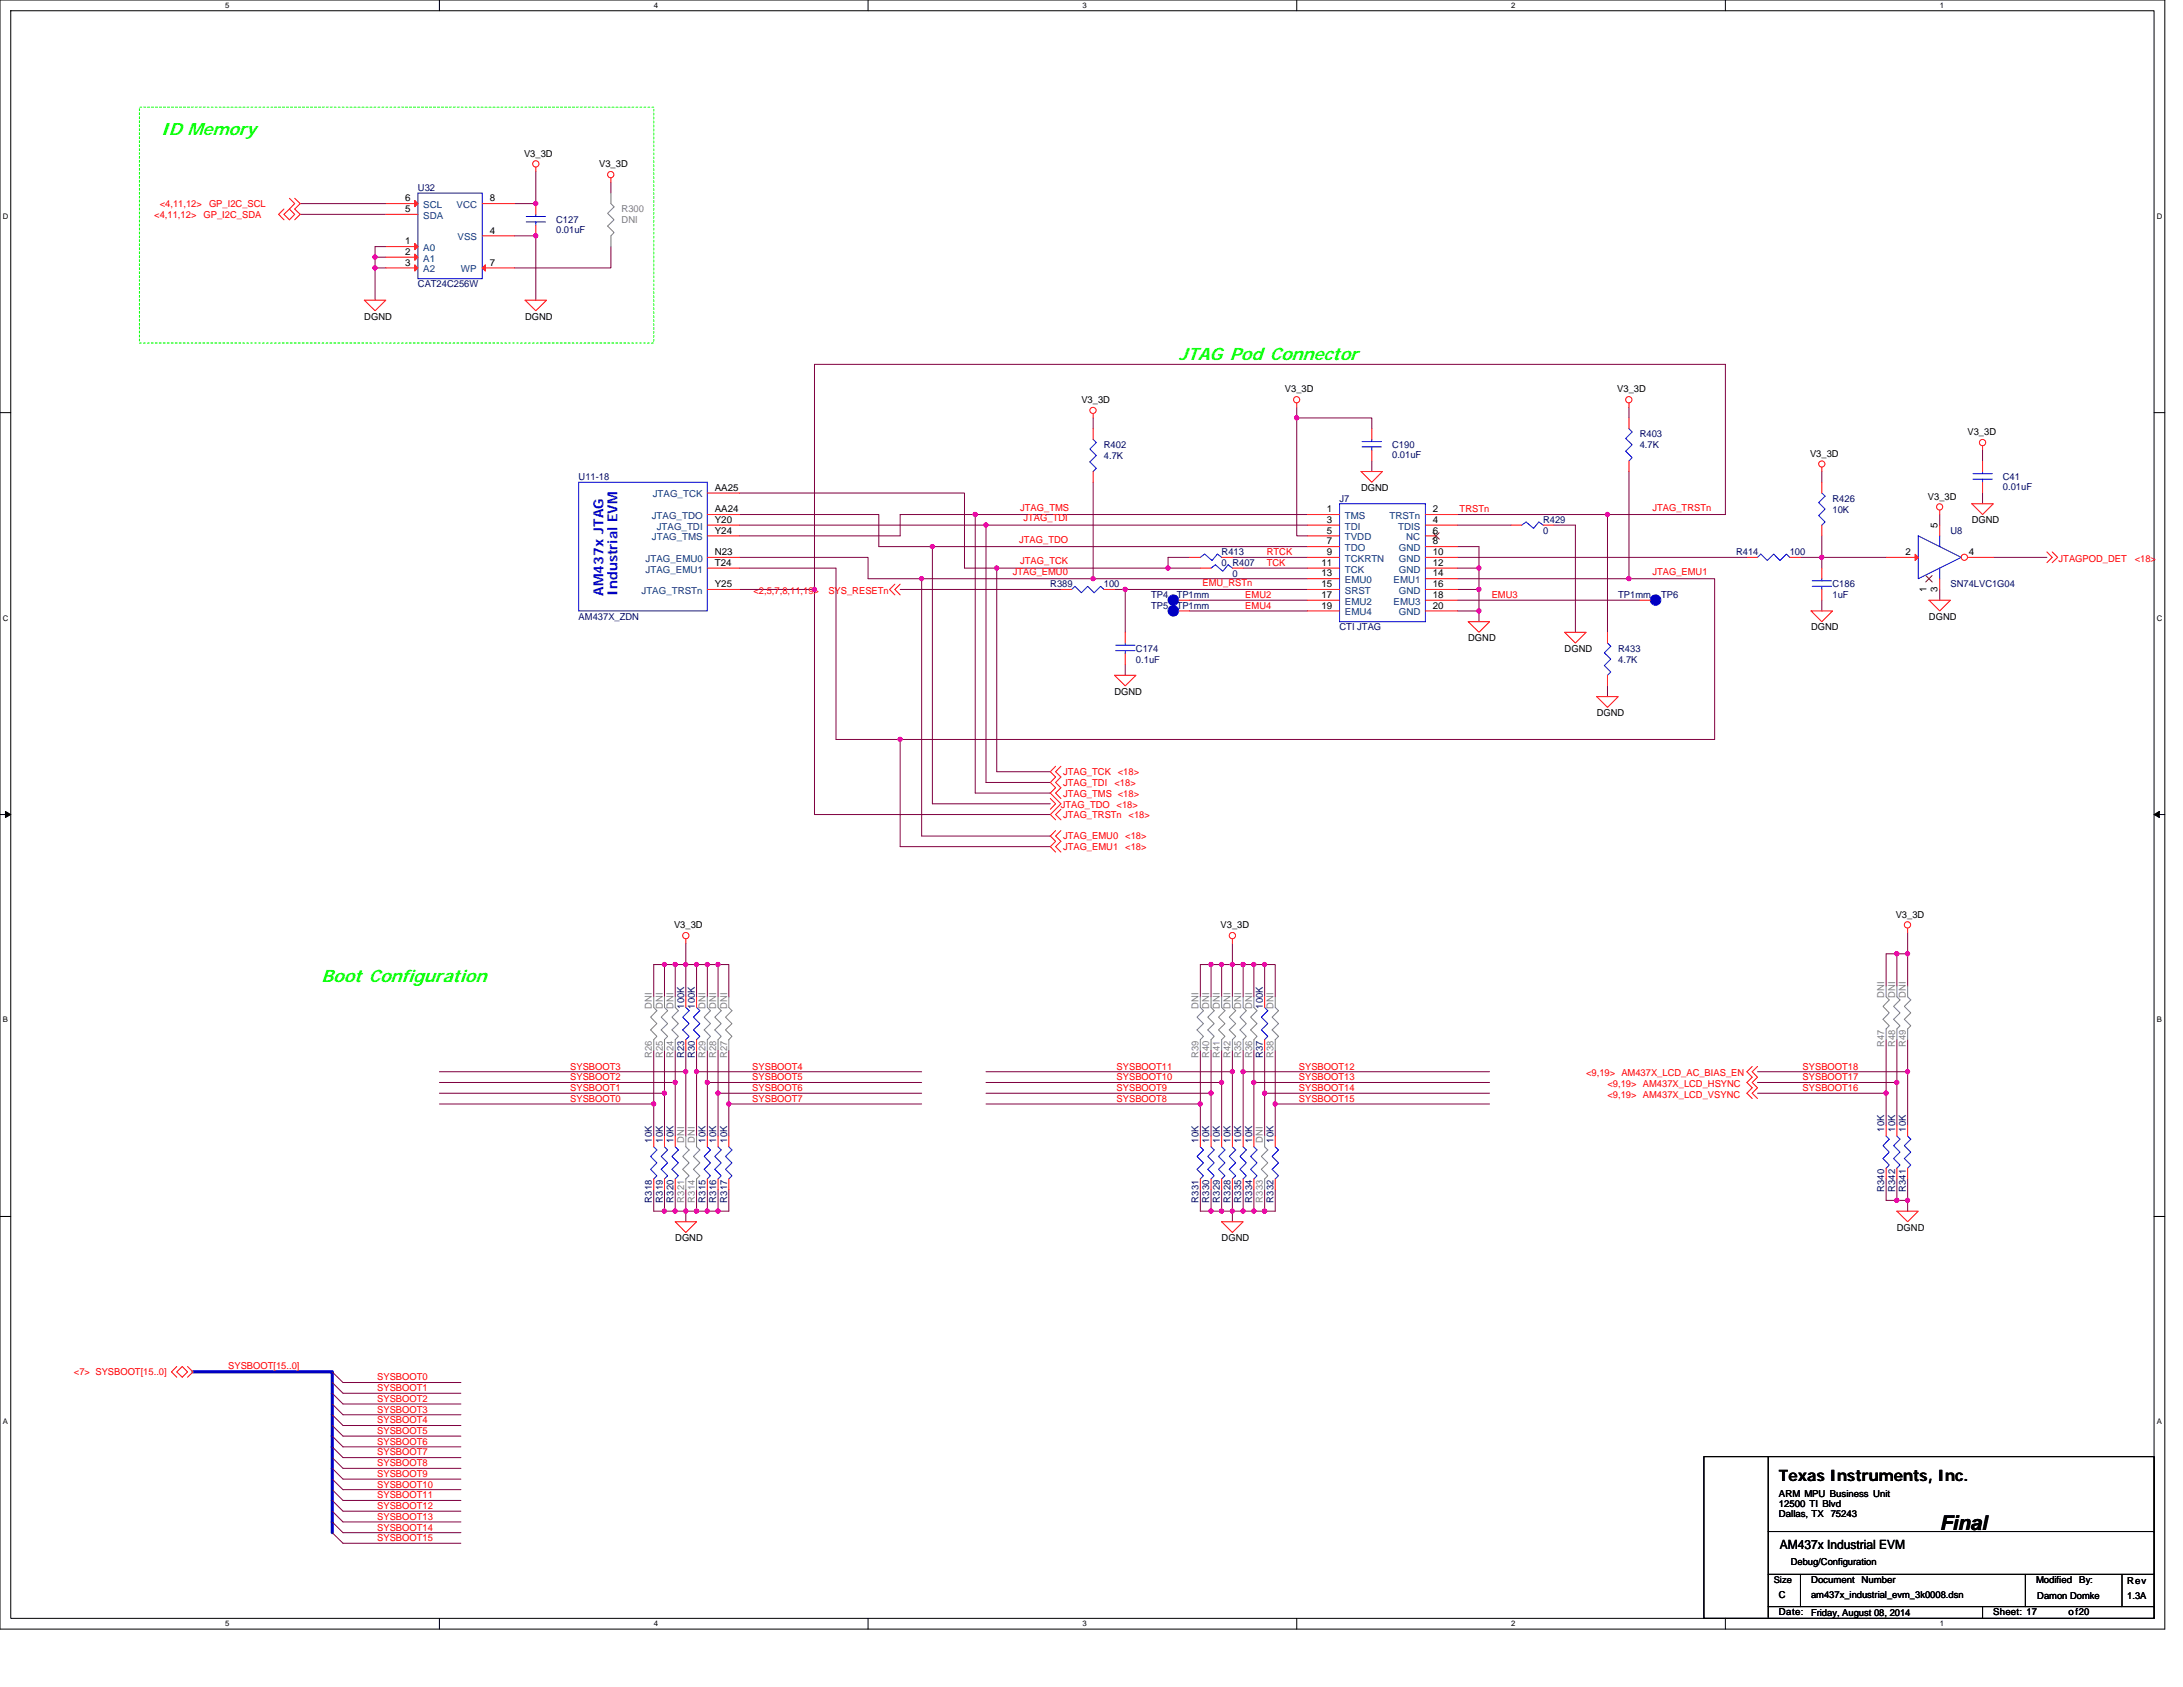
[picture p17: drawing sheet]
<svg xmlns="http://www.w3.org/2000/svg" width="279mm" height="216mm" viewBox="0 0 279 216" stroke-linecap="round" stroke-linejoin="round" font-family="sans-serif">
<defs><g id="words">
<text font-size="2.6" x="248.3" y="195.8">Final</text>
<g font-size="2.3" fill="#0f0">
<text x="20.6" y="17.3">ID Memory</text>
<text x="150.9" y="46.1">JTAG Pod Connector</text>
<text x="41.1" y="125.6">Boot Configuration</text>
</g>
<text font-size="2" x="227.7" y="189.5">Texas Instruments, Inc.</text>
<g font-size="1.8" fill="#00f">
<text x="77.3" y="76.3" transform="rotate(-90 77.3 76.3)">AM437x JTAG</text>
<text x="79" y="76.3" transform="rotate(-90 79 76.3)">Industrial EVM</text>
</g>
<text font-size="1.6" x="227.8" y="198.2">AM437x Industrial EVM</text>
<g font-size="1.2">
<text x="67.1" y="20">V3_3D</text>
<text x="76.7" y="21.4">V3_3D</text>
<text x="51.9" y="25.8">6</text>
<text x="51.9" y="27.1">5</text>
<text x="62.7" y="29.9">4</text>
<text x="62.7" y="25.8">8</text>
<text x="51.9" y="31.3">1</text>
<text x="51.9" y="32.6">2</text>
<text x="51.9" y="34">3</text>
<text x="62.7" y="34">7</text>
<text x="46.6" y="40.9">DGND</text>
<text x="67.2" y="40.9">DGND</text>
<text x="138.4" y="51.6">V3_3D</text>
<text x="164.5" y="50.2">V3_3D</text>
<text x="207" y="50.2">V3_3D</text>
<text x="231.7" y="58.5">V3_3D</text>
<text x="251.8" y="55.7">V3_3D</text>
<text x="91.5" y="62.8">AA25</text>
<text x="91.5" y="65.6">AA24</text>
<text x="169.8" y="65.6">1</text>
<text x="174.2" y="62.8">DGND</text>
<text x="183.4" y="65.6">2</text>
<text x="246.8" y="63.9">V3_3D</text>
<text x="91.5" y="71">N23</text>
<text x="91.5" y="68.3">Y24</text>
<text x="91.5" y="66.9">Y20</text>
<text x="169.8" y="66.9">3</text>
<text x="169.8" y="68.3">5</text>
<text x="169.8" y="69.7">7</text>
<text x="169.8" y="71">9</text>
<text x="183.4" y="69.7">8</text>
<text x="183.4" y="71">10</text>
<text x="183.4" y="66.9">4</text>
<text x="183.4" y="68.3">6</text>
<text x="243.9" y="71">2</text>
<text x="248" y="67.6" transform="rotate(-90 248 67.6)">5</text>
<text x="252" y="71">4</text>
<text x="252.4" y="67">DGND</text>
<text x="91.5" y="72.4">T24</text>
<text x="91.5" y="75.1">Y25</text>
<text x="169.1" y="72.4">11</text>
<text x="169.1" y="73.8">13</text>
<text x="169.1" y="75.1">15</text>
<text x="169.1" y="76.5">17</text>
<text x="169.1" y="77.9">19</text>
<text x="183.4" y="73.8">14</text>
<text x="183.4" y="76.5">18</text>
<text x="183.4" y="72.4">12</text>
<text x="183.4" y="75.1">16</text>
<text x="183.4" y="77.9">20</text>
<text x="246.6" y="75.7" transform="rotate(-90 246.6 75.7)">1</text>
<text x="248" y="75.7" transform="rotate(-90 248 75.7)">3</text>
<text x="187.9" y="82">DGND</text>
<text x="200.3" y="83.4">DGND</text>
<text x="231.8" y="80.7">DGND</text>
<text x="246.9" y="79.3">DGND</text>
<text x="142.6" y="88.9">DGND</text>
<text x="204.4" y="91.7">DGND</text>
<text x="86.3" y="118.8">V3_3D</text>
<text x="156.2" y="118.8">V3_3D</text>
<text x="242.6" y="117.4">V3_3D</text>
<text x="86.4" y="158.9">DGND</text>
<text x="156.4" y="158.9">DGND</text>
<text x="242.8" y="157.5">DGND</text>
<text x="227.7" y="191.6">ARM MPU Business Unit</text>
<text x="227.7" y="192.9">12500 TI Blvd</text>
<text x="227.7" y="194.2">Dallas, TX</text>
<text x="234.3" y="194.2">75243</text>
<text x="227" y="202.6">Size</text>
<text x="229.2" y="200.3">Debug/Configuration</text>
<text x="231.8" y="202.6">Document</text>
<text x="238.3" y="202.6">Number</text>
<text x="260.6" y="202.6">Modified</text>
<text x="266.1" y="202.6">By:</text>
<text x="272.3" y="202.8">Rev</text>
<text x="227.7" y="206.7">Date:</text>
<text x="227.7" y="204.5">C</text>
<text x="231.8" y="206.9">Friday, August 08, 2014</text>
<text x="231.8" y="204.5">am437x_industrial_evm_3k0008.dsn</text>
<text x="255.1" y="206.7">Sheet: 17</text>
<text x="260.8" y="204.7">Damon Domke</text>
<text x="264.7" y="206.7">of20</text>
<text x="272.3" y="204.7">1.3A</text>
</g>
<g font-size="1.2" fill="#f00">
<text x="19.7" y="27.9">&lt;4,11,12&gt;</text>
<text x="20.4" y="26.5">&lt;4,11,12&gt;</text>
<text x="26.1" y="27.9">GP_I2C_SDA</text>
<text x="26.8" y="26.5">GP_I2C_SCL</text>
<text x="130.6" y="65.4">JTAG_TMS</text>
<text x="186.8" y="65.6">TRSTn</text>
<text x="211.5" y="65.4">JTAG_TRSTn</text>
<text x="130.5" y="69.5">JTAG_TDO</text>
<text x="131" y="66.7">JTAG_TDI</text>
<text x="162.1" y="71.1">RTCK</text>
<text x="263.5" y="71.9">JTAGPOD_DET</text>
<text x="273.2" y="71.9">&lt;18&gt;</text>
<text x="96.4" y="76">&lt;2,5,7,8,11,19&gt;</text>
<text x="106" y="76">SYS_RESETn</text>
<text x="129.6" y="73.6">JTAG_EMU0</text>
<text x="130.6" y="72.2">JTAG_TCK</text>
<text x="153.9" y="75">EMU_RSTn</text>
<text x="159.4" y="77.9">EMU4</text>
<text x="159.4" y="76.5">EMU2</text>
<text x="162.1" y="72.4">TCK</text>
<text x="190.9" y="76.5">EMU3</text>
<text x="211.5" y="73.6">JTAG_EMU1</text>
<text x="136.1" y="101.9">JTAG_TMS &lt;18&gt;</text>
<text x="136.1" y="99.2">JTAG_TCK</text>
<text x="136.1" y="100.6">JTAG_TDI</text>
<text x="142.6" y="100.6">&lt;18&gt;</text>
<text x="143.1" y="99.2">&lt;18&gt;</text>
<text x="135.8" y="103.4">JTAG_TDO</text>
<text x="136.1" y="104.7">JTAG_TRSTn &lt;18&gt;</text>
<text x="136.1" y="107.4">JTAG_EMU0</text>
<text x="142.9" y="103.4">&lt;18&gt;</text>
<text x="144" y="107.4">&lt;18&gt;</text>
<text x="136.1" y="108.8">JTAG_EMU1</text>
<text x="144" y="108.8">&lt;18&gt;</text>
<text x="73" y="136.9">SYSBOOT3</text>
<text x="96.3" y="136.9">SYSBOOT4</text>
<text x="142.9" y="136.9">SYSBOOT11</text>
<text x="166.2" y="136.9">SYSBOOT12</text>
<text x="203" y="137.7">&lt;9,19&gt; AM437X_LCD_AC_BIAS_EN</text>
<text x="230.7" y="136.9">SYSBOOT18</text>
<text x="73" y="141">SYSBOOT0</text>
<text x="73" y="139.6">SYSBOOT1</text>
<text x="73" y="138.3">SYSBOOT2</text>
<text x="96.3" y="141">SYSBOOT7</text>
<text x="96.3" y="138.3">SYSBOOT5</text>
<text x="96.3" y="139.6">SYSBOOT6</text>
<text x="142.9" y="141">SYSBOOT8</text>
<text x="142.9" y="139.6">SYSBOOT9</text>
<text x="142.9" y="138.3">SYSBOOT10</text>
<text x="166.2" y="141">SYSBOOT15</text>
<text x="166.2" y="138.3">SYSBOOT13</text>
<text x="166.2" y="139.6">SYSBOOT14</text>
<text x="205.7" y="140.5">&lt;9,19&gt; AM437X_LCD_VSYNC</text>
<text x="205.7" y="139.1">&lt;9,19&gt; AM437X_LCD_HSYNC</text>
<text x="230.7" y="139.6">SYSBOOT16</text>
<text x="230.7" y="138.3">SYSBOOT17</text>
<text x="9.5" y="176">&lt;7&gt; SYSBOOT[15..0]</text>
<text x="29.2" y="175.2">SYSBOOT[15..0]</text>
<text x="48.3" y="176.7">SYSBOOT0</text>
<text x="48.3" y="178">SYSBOOT1</text>
<text x="48.3" y="179.4">SYSBOOT2</text>
<text x="48.3" y="180.8">SYSBOOT3</text>
<text x="48.3" y="182.2">SYSBOOT4</text>
<text x="48.3" y="183.5">SYSBOOT5</text>
<text x="48.3" y="184.9">SYSBOOT6</text>
<text x="48.3" y="186.3">SYSBOOT7</text>
<text x="48.3" y="187.6">SYSBOOT8</text>
<text x="48.3" y="189">SYSBOOT9</text>
<text x="48.3" y="190.4">SYSBOOT10</text>
<text x="48.3" y="191.7">SYSBOOT11</text>
<text x="48.3" y="193.1">SYSBOOT12</text>
<text x="48.3" y="194.5">SYSBOOT13</text>
<text x="48.3" y="195.9">SYSBOOT14</text>
<text x="48.3" y="197.2">SYSBOOT15</text>
</g>
<g font-size="1.2" fill="#000080">
<text x="53.5" y="24.4">U32</text>
<text x="71.2" y="28.6">C127</text>
<text x="71.2" y="29.8">0.01uF</text>
<text x="53.5" y="36.8">CAT24C256W</text>
<text x="141.3" y="57.4">R402</text>
<text x="141.3" y="58.7">4.7K</text>
<text x="178.2" y="57.4">C190</text>
<text x="178.2" y="58.6">0.01uF</text>
<text x="209.9" y="56">R403</text>
<text x="209.9" y="57.4">4.7K</text>
<text x="74.1" y="61.5">U11-18</text>
<text x="171.4" y="64.2">J7</text>
<text x="234.5" y="64.2">R426</text>
<text x="234.5" y="65.6">10K</text>
<text x="256.3" y="61.5">C41</text>
<text x="256.3" y="62.7">0.01uF</text>
<text x="156.4" y="71.1">R413</text>
<text x="197.5" y="67">R429</text>
<text x="197.5" y="68.3">0</text>
<text x="222.2" y="71.1">R414</text>
<text x="229.1" y="71.1">100</text>
<text x="249.6" y="68.3">U8</text>
<text x="134.4" y="75.2">R389</text>
<text x="141.3" y="75.2">100</text>
<text x="147.3" y="76.6">TP4</text>
<text x="147.3" y="77.9">TP5</text>
<text x="150.6" y="76.6">TP1mm</text>
<text x="150.6" y="77.9">TP1mm</text>
<text x="156.4" y="72.5">0 R407</text>
<text x="157.7" y="73.8">0</text>
<text x="207.1" y="76.6">TP1mm</text>
<text x="212.6" y="76.6">TP6</text>
<text x="234.5" y="75.2">C186</text>
<text x="234.5" y="76.6">1uF</text>
<text x="249.6" y="75.2">SN74LVC1G04</text>
<text x="74.1" y="79.3">AM437X_ZDN</text>
<text x="145.4" y="83.4">C174</text>
<text x="171.4" y="80.7">CTI JTAG</text>
<text x="207.1" y="83.4">R433</text>
<text x="145.4" y="84.8">0.1uF</text>
<text x="207.1" y="84.8">4.7K</text>
<text x="87.6" y="129.1" transform="rotate(-90 87.6 129.1)">100K</text>
<text x="88.9" y="129.1" transform="rotate(-90 88.9 129.1)">100K</text>
<text x="161.6" y="129.1" transform="rotate(-90 161.6 129.1)">100K</text>
<text x="87.6" y="135.4" transform="rotate(-90 87.6 135.4)">R23</text>
<text x="88.9" y="135.4" transform="rotate(-90 88.9 135.4)">R30</text>
<text x="161.6" y="135.4" transform="rotate(-90 161.6 135.4)">R37</text>
<text x="83.4" y="146.2" transform="rotate(-90 83.4 146.2)">10K</text>
<text x="84.8" y="146.2" transform="rotate(-90 84.8 146.2)">10K</text>
<text x="86.2" y="146.2" transform="rotate(-90 86.2 146.2)">10K</text>
<text x="90.3" y="146.2" transform="rotate(-90 90.3 146.2)">10K</text>
<text x="91.7" y="146.2" transform="rotate(-90 91.7 146.2)">10K</text>
<text x="93" y="146.2" transform="rotate(-90 93 146.2)">10K</text>
<text x="153.4" y="146.2" transform="rotate(-90 153.4 146.2)">10K</text>
<text x="154.8" y="146.2" transform="rotate(-90 154.8 146.2)">10K</text>
<text x="156.1" y="146.2" transform="rotate(-90 156.1 146.2)">10K</text>
<text x="157.5" y="146.2" transform="rotate(-90 157.5 146.2)">10K</text>
<text x="158.9" y="146.2" transform="rotate(-90 158.9 146.2)">10K</text>
<text x="160.3" y="146.2" transform="rotate(-90 160.3 146.2)">10K</text>
<text x="163" y="146.2" transform="rotate(-90 163 146.2)">10K</text>
<text x="241.2" y="144.8" transform="rotate(-90 241.2 144.8)">10K</text>
<text x="242.5" y="144.8" transform="rotate(-90 242.5 144.8)">10K</text>
<text x="243.9" y="144.8" transform="rotate(-90 243.9 144.8)">10K</text>
<text x="83.4" y="153.9" transform="rotate(-90 83.4 153.9)">R318</text>
<text x="84.8" y="153.9" transform="rotate(-90 84.8 153.9)">R319</text>
<text x="86.2" y="153.9" transform="rotate(-90 86.2 153.9)">R320</text>
<text x="90.3" y="153.9" transform="rotate(-90 90.3 153.9)">R315</text>
<text x="91.7" y="153.9" transform="rotate(-90 91.7 153.9)">R316</text>
<text x="93" y="153.9" transform="rotate(-90 93 153.9)">R317</text>
<text x="153.4" y="153.9" transform="rotate(-90 153.4 153.9)">R331</text>
<text x="154.8" y="153.9" transform="rotate(-90 154.8 153.9)">R330</text>
<text x="156.1" y="153.9" transform="rotate(-90 156.1 153.9)">R329</text>
<text x="157.5" y="153.9" transform="rotate(-90 157.5 153.9)">R328</text>
<text x="158.9" y="153.9" transform="rotate(-90 158.9 153.9)">R335</text>
<text x="160.3" y="153.9" transform="rotate(-90 160.3 153.9)">R334</text>
<text x="163" y="153.9" transform="rotate(-90 163 153.9)">R332</text>
<text x="241.2" y="152.5" transform="rotate(-90 241.2 152.5)">R340</text>
<text x="242.5" y="152.5" transform="rotate(-90 242.5 152.5)">R342</text>
<text x="243.9" y="152.5" transform="rotate(-90 243.9 152.5)">R341</text>
</g>
<g font-size="1.2" fill="#004080">
<text x="54.2" y="26.6">SCL</text>
<text x="54.2" y="28">SDA</text>
<text x="58.4" y="26.6">VCC</text>
<text x="54.2" y="32.1">A0</text>
<text x="54.2" y="33.5">A1</text>
<text x="54.2" y="34.9">A2</text>
<text x="58.6" y="30.8">VSS</text>
<text x="59" y="34.9">WP</text>
<text x="83.5" y="63.7">JTAG_TCK</text>
<text x="82.6" y="71.9">JTAG_EMU0</text>
<text x="83.4" y="66.4">JTAG_TDO</text>
<text x="83.4" y="69.2">JTAG_TMS</text>
<text x="84.1" y="67.8">JTAG_TDI</text>
<text x="172.1" y="66.4">TMS</text>
<text x="172.1" y="67.8">TDI</text>
<text x="172.1" y="69.2">TVDD</text>
<text x="172.1" y="70.5">TDO</text>
<text x="172.1" y="71.9">TCKRTN</text>
<text x="177.8" y="66.4">TRSTn</text>
<text x="179" y="67.8">TDIS</text>
<text x="179" y="70.5">GND</text>
<text x="179" y="71.9">GND</text>
<text x="180" y="69.2">NC</text>
<text x="82.1" y="76">JTAG_TRSTn</text>
<text x="82.6" y="73.3">JTAG_EMU1</text>
<text x="172.1" y="73.3">TCK</text>
<text x="172.1" y="74.6">EMU0</text>
<text x="172.1" y="76">SRST</text>
<text x="172.1" y="77.4">EMU2</text>
<text x="178.4" y="74.6">EMU1</text>
<text x="178.4" y="77.4">EMU3</text>
<text x="179" y="73.3">GND</text>
<text x="179" y="76">GND</text>
<text x="172.1" y="78.8">EMU4</text>
<text x="179" y="78.8">GND</text>
</g>
<g font-size="1.2" fill="#808080">
<text x="79.6" y="27.2">R300</text>
<text x="79.6" y="28.6">DNI</text>
<text x="83.4" y="129.1" transform="rotate(-90 83.4 129.1)">DNI</text>
<text x="84.8" y="129.1" transform="rotate(-90 84.8 129.1)">DNI</text>
<text x="86.2" y="129.1" transform="rotate(-90 86.2 129.1)">DNI</text>
<text x="90.3" y="129.1" transform="rotate(-90 90.3 129.1)">DNI</text>
<text x="91.7" y="129.1" transform="rotate(-90 91.7 129.1)">DNI</text>
<text x="93" y="129.1" transform="rotate(-90 93 129.1)">DNI</text>
<text x="153.4" y="129.1" transform="rotate(-90 153.4 129.1)">DNI</text>
<text x="154.8" y="129.1" transform="rotate(-90 154.8 129.1)">DNI</text>
<text x="156.1" y="129.1" transform="rotate(-90 156.1 129.1)">DNI</text>
<text x="157.5" y="129.1" transform="rotate(-90 157.5 129.1)">DNI</text>
<text x="158.9" y="129.1" transform="rotate(-90 158.9 129.1)">DNI</text>
<text x="160.3" y="129.1" transform="rotate(-90 160.3 129.1)">DNI</text>
<text x="163" y="129.1" transform="rotate(-90 163 129.1)">DNI</text>
<text x="241.2" y="127.7" transform="rotate(-90 241.2 127.7)">DNI</text>
<text x="242.5" y="127.7" transform="rotate(-90 242.5 127.7)">DNI</text>
<text x="243.9" y="127.7" transform="rotate(-90 243.9 127.7)">DNI</text>
<text x="83.4" y="135.4" transform="rotate(-90 83.4 135.4)">R26</text>
<text x="84.8" y="135.4" transform="rotate(-90 84.8 135.4)">R25</text>
<text x="86.2" y="135.4" transform="rotate(-90 86.2 135.4)">R24</text>
<text x="90.3" y="135.4" transform="rotate(-90 90.3 135.4)">R29</text>
<text x="91.7" y="135.4" transform="rotate(-90 91.7 135.4)">R28</text>
<text x="93" y="135.4" transform="rotate(-90 93 135.4)">R27</text>
<text x="153.4" y="135.4" transform="rotate(-90 153.4 135.4)">R39</text>
<text x="154.8" y="135.4" transform="rotate(-90 154.8 135.4)">R40</text>
<text x="156.1" y="135.4" transform="rotate(-90 156.1 135.4)">R41</text>
<text x="157.5" y="135.4" transform="rotate(-90 157.5 135.4)">R42</text>
<text x="158.9" y="135.4" transform="rotate(-90 158.9 135.4)">R35</text>
<text x="160.3" y="135.4" transform="rotate(-90 160.3 135.4)">R36</text>
<text x="163" y="135.4" transform="rotate(-90 163 135.4)">R38</text>
<text x="241.2" y="134" transform="rotate(-90 241.2 134)">R47</text>
<text x="242.5" y="134" transform="rotate(-90 242.5 134)">R48</text>
<text x="243.9" y="134" transform="rotate(-90 243.9 134)">R49</text>
<text x="87.6" y="146.2" transform="rotate(-90 87.6 146.2)">DNI</text>
<text x="88.9" y="146.2" transform="rotate(-90 88.9 146.2)">DNI</text>
<text x="161.6" y="146.2" transform="rotate(-90 161.6 146.2)">DNI</text>
<text x="87.6" y="153.9" transform="rotate(-90 87.6 153.9)">R321</text>
<text x="88.9" y="153.9" transform="rotate(-90 88.9 153.9)">R314</text>
<text x="161.6" y="153.9" transform="rotate(-90 161.6 153.9)">R333</text>
</g>
<g font-size="1">
<text x="28.8" y="1">5</text>
<text x="83.7" y="1">4</text>
<text x="138.5" y="1">3</text>
<text x="193.4" y="1">2</text>
<text x="248.3" y="1">1</text>
<text x=".4" y="28">D</text>
<text x="276.1" y="28">D</text>
<text x=".4" y="79.4">C</text>
<text x="276.1" y="79.4">C</text>
<text x=".4" y="130.9">B</text>
<text x="276.1" y="130.9">B</text>
<text x=".4" y="182.3">A</text>
<text x="276.1" y="182.3">A</text>
<text x="28.8" y="208.2">5</text>
<text x="83.7" y="208.2">4</text>
<text x="138.5" y="208.2">3</text>
<text x="193.4" y="208.2">2</text>
<text x="248.3" y="208.2">1</text>
</g>
</g></defs>
<path d="M0 0h277.1v208.5h-277.1zM1.4 1.4h274.3v205.7h-274.3z" fill="none" stroke="#000" stroke-width=".13"/>
<g fill="#fff">
<path d="M28.8 .1h.6v1.1h-.6z"/>
<path d="M28.8 207.3h.6v1.1h-.6z"/>
</g>
<path d="M56.2 0v1.4M56.2 207.1v1.4" fill="none" stroke="#000" stroke-width=".13"/>
<g fill="#fff">
<path d="M83.7 .1h.5v1.1h-.5z"/>
<path d="M83.7 207.3h.5v1.1h-.5z"/>
</g>
<path d="M111.1 0v1.4M111.1 207.1v1.4" fill="none" stroke="#000" stroke-width=".13"/>
<g fill="#fff">
<path d="M138.5 .1h.6v1.1h-.6z"/>
<path d="M138.5 207.3h.6v1.1h-.6z"/>
</g>
<path d="M166 0v1.4M166 207.1v1.4" fill="none" stroke="#000" stroke-width=".13"/>
<g fill="#fff">
<path d="M193.4 .1h.6v1.1h-.6z"/>
<path d="M193.4 207.3h.6v1.1h-.6z"/>
</g>
<path d="M220.8 0v1.4M220.8 207.1v1.4" fill="none" stroke="#000" stroke-width=".13"/>
<g fill="#fff">
<path d="M248.3 .1h.5v1.1h-.5z"/>
<path d="M248.3 207.3h.5v1.1h-.5z"/>
<path d="M.4 27.1h.7v1.1h-.7z"/>
<path d="M276.1 27.1h.7v1.1h-.7z"/>
<path d="M.4 78.5h.7v1.1h-.7z"/>
<path d="M276.1 78.5h.7v1.1h-.7z"/>
</g>
<path d="M0 52.8h1.4M275.7 52.8h1.4" fill="none" stroke="#000" stroke-width=".13"/>
<g fill="#fff">
<path d="M.4 130h.6v1.1h-.6z"/>
<path d="M276.1 130h.6v1.1h-.6z"/>
</g>
<path d="M0 104.2h1.4M275.7 104.2h1.4" fill="none" stroke="#000" stroke-width=".13"/>
<path d="M.7 103.8l.7 .4-.7 .4zM275.7 104.2l.7-.4v.8z" fill="#000" stroke="#000" stroke-width=".13"/>
<g fill="#fff">
<path d="M.4 181.4h.6v1.1h-.6z"/>
<path d="M276.1 181.4h.6v1.1h-.6z"/>
</g>
<path d="M0 155.7h1.4M275.7 155.7h1.4M218.1 186.4h57.6v20.7h-57.6zM226.3 186.4v20.6M226.3 196h49.4M226.3 201.5h49.4M226.3 205.6h49.4M230.4 201.5v4.1M253.7 205.6v1.4M259.2 201.5v4.1M271.6 201.5v4.1" fill="none" stroke="#000" stroke-width=".13"/>
<path d="M17.8 13.7h65.9v30.2h-65.9z" fill="none" stroke="#0f0" stroke-width=".13" stroke-dasharray=".3 .3"/>
<g fill="none" stroke="#800040" stroke-width=".13">
<path d="M38.4 26.1h11M38.4 27.4h11M48 32.9v1.4M48 34.3h1.4M48 32.9h1.4M48 34.3v4.1M49.4 31.6h-1.4v1.3M65.8 30.2h2.8v8.2M68.6 21.9v4.2h-2.8M78.2 23.3v1.4M78.2 31.6v2.7h-12.4M139.9 53.5v1.4"/>
<path d="M166 52.1v1.4h9.6v1.4M166 53.5v15.1h1.3M175.6 59v1.3M208.5 52.1v1.4M253.7 57.6v1.4M94.6 68.6h20.6v-2.8h9.6v35.7h9.6M94.6 65.8h17.9v4.2h6.8v32.9h15.1M94.6 75.4h9.6M94.6 71.3h16.5v2.8h6.9M94.6 67.2h31.6v32.9h8.2M94.6 63.1h28.8v9.6h4.2M94.6 72.7h12.4v21.9h8.2"/>
<path d="M104.2 75.4v28.8h30.2M115.2 75.4h20.6M118 74.1h21.9M118 74.1v32.9h16.4M119.3 70h48M124.8 65.8h42.5M126.2 67.2h41.1M127.6 72.7v26.1h6.8M127.6 72.7h21.9M139.9 74.1h27.4M139.9 61.7v12.4M142.6 75.4h1.4v5.5"/>
<path d="M144 75.4h23.3M149.5 72.7h4.1M152.3 71.3h-2.8v1.4M152.3 78.2h15M152.3 76.8h15M157.7 71.3h9.6M159.1 72.7h8.2M186.5 74.1h22M186.5 70h2.8v2.7M186.5 72.7h2.8M186.5 78.2h2.8M186.5 75.4h2.8"/>
<path d="M186.5 76.8h23.4M186.5 71.3h37.1M186.5 67.2h6.9M186.5 65.8h19.2M189.3 72.7v2.7M189.3 78.2v1.4M189.3 75.4v2.8M198.9 67.2h2.7v13.7M205.7 65.8h15.1v-19.2h-116.6v28.8M205.7 65.8v15.1M208.5 60.3v13.8M208.5 74.1h11v20.5h-104.3"/>
<path d="M230.4 71.3h2.8M233.2 76.8v1.4M233.2 71.3v1.4M233.2 60.3v1.4M233.2 68.6v2.7M233.2 71.3h8.2M248.3 65.8v1.4M248.3 75.4v1.4M253.7 63.1v1.4M255.1 71.3h6.9M115.2 94.6v13.8h19.2M144 85v1.4"/>
<path d="M205.7 87.8v1.4M244.2 119.3v2.8M56.2 137.2h31.6M56.2 138.5h30.2M56.2 139.9h28.8M83.7 134.4v6.9M85 123.4h-1.3v4.2M85 123.4v4.2M85 123.4h1.4M85 139.9v5.5M85 134.4v5.5M86.4 138.5v6.9"/>
<path d="M86.4 134.4v4.1M86.4 123.4v4.2M86.4 123.4h1.4M87.8 120.7v2.7M87.8 123.4h1.4M87.8 137.2v8.2M87.8 134.4v2.8M87.8 123.4v4.2M89.2 123.4h1.3M89.2 137.2v8.2M89.2 137.2h28.8M89.2 134.4v2.8"/>
<path d="M89.2 123.4v4.2M90.5 123.4h1.4M90.5 138.5v6.9M90.5 123.4v4.2M90.5 134.4v4.1M90.5 138.5h27.5M91.9 123.4h1.4v4.2M91.9 139.9v5.5M91.9 134.4v5.5M91.9 123.4v4.2M91.9 139.9h26.1M93.3 134.4v6.9"/>
<path d="M126.2 137.2h31.5M126.2 139.9h28.8M126.2 138.5h30.2M153.6 134.4v6.9M155 123.4h1.4M155 139.9v5.5M155 134.4v5.5M155 123.4h-1.4v4.2M155 123.4v4.2M156.4 123.4h1.3M156.4 138.5v6.9M156.4 134.4v4.1"/>
<path d="M156.4 123.4v4.2M157.7 123.4h1.4M157.7 137.2v8.2M157.7 134.4v2.8M157.7 123.4v4.2M157.7 120.7v2.7M159.1 137.2h31.5M159.1 137.2v8.2M159.1 134.4v2.8M159.1 123.4v4.2M159.1 123.4h1.4M160.5 138.5h30.1"/>
<path d="M160.5 123.4v4.2M160.5 123.4h1.4M160.5 138.5v6.9M160.5 134.4v4.1M161.9 139.9h28.7M161.9 123.4h1.3v4.2M161.9 139.9v5.5M161.9 134.4v5.5M161.9 123.4v4.2M163.2 134.4v6.9M224.9 137.2h19.3M224.9 139.9h16.5"/>
<path d="M224.9 138.5h17.9M241.4 139.9v4.1M241.4 133.1v6.8M242.8 122.1v4.1M242.8 122.1h1.4M242.8 138.5v5.5M242.8 133.1v5.4M242.8 122.1h-1.4v4.1M244.2 137.2v6.8M244.2 133.1v4.1M244.2 122.1v4.1M56.2 141.3h27.5"/>
<path d="M83.7 152.3v2.7h1.3M83.7 141.3v4.1M85 152.3v2.7M85 155h1.4M86.4 152.3v2.7M86.4 155h1.4M87.8 155v1.4M87.8 155h1.4M87.8 152.3v2.7M89.2 152.3v2.7M89.2 155h1.3M90.5 155h1.4"/>
<path d="M90.5 152.3v2.7M91.9 152.3v2.7M93.3 152.3v2.7h-1.4M93.3 141.3h24.7M93.3 141.3v4.1M126.2 141.3h27.4M153.6 152.3v2.7h1.4M153.6 141.3v4.1M155 152.3v2.7M155 155h1.4M156.4 155h1.3M156.4 152.3v2.7"/>
<path d="M157.7 155v1.4M157.7 152.3v2.7M157.7 155h2.8M159.1 152.3v2.7M160.5 155h1.4M160.5 152.3v2.7M161.9 152.3v2.7M163.2 141.3v4.1M163.2 152.3v2.7h-1.3M163.2 141.3h27.4M241.4 150.9v2.7h1.4M242.8 150.9v2.7"/>
<path d="M242.8 153.6h1.4v1.4M244.2 150.9v2.7M42.5 175.6l1.4 1.3h15.1M42.5 176.9l1.4 1.4h15.1M42.5 178.3l1.4 1.4h15.1M42.5 179.7l1.4 1.4h15.1M42.5 181.1l1.4 1.3h15.1M42.5 182.4l1.4 1.4h15.1M42.5 183.8l1.4 1.4h15.1M42.5 185.2l1.4 1.3h15.1M42.5 186.5l1.4 1.4h15.1M42.5 187.9l1.4 1.4h15.1"/>
<path d="M42.5 189.3l1.4 1.3h15.1M42.5 190.6l1.4 1.4h15.1M42.5 192l1.4 1.4h15.1M42.5 193.4l1.4 1.4h15.1M42.5 194.8l1.4 1.4h15.1M42.5 196.2l1.4 1.3h15.1"/>
</g>
<g fill="#f0f" stroke="#f0f" stroke-width=".13">
<circle cx="83.7" cy="141.3" r=".27"/>
<circle cx="85" cy="139.9" r=".27"/>
<circle cx="86.4" cy="138.5" r=".27"/>
<circle cx="87.8" cy="137.1" r=".27"/>
<circle cx="89.1" cy="137.1" r=".27"/>
<circle cx="90.5" cy="138.5" r=".27"/>
<circle cx="91.9" cy="139.9" r=".27"/>
<circle cx="93.3" cy="141.3" r=".27"/>
<circle cx="85" cy="123.4" r=".27"/>
<circle cx="86.4" cy="123.4" r=".27"/>
<circle cx="87.8" cy="123.4" r=".27"/>
<circle cx="89.1" cy="123.4" r=".27"/>
<circle cx="90.5" cy="123.4" r=".27"/>
<circle cx="91.9" cy="123.4" r=".27"/>
<circle cx="89.1" cy="155" r=".27"/>
<circle cx="85" cy="155" r=".27"/>
<circle cx="91.9" cy="155" r=".27"/>
<circle cx="48" cy="32.9" r=".27"/>
<circle cx="68.6" cy="30.2" r=".27"/>
<circle cx="48" cy="34.3" r=".27"/>
<circle cx="68.6" cy="26" r=".27"/>
<circle cx="153.6" cy="141.3" r=".27"/>
<circle cx="155" cy="139.9" r=".27"/>
<circle cx="156.3" cy="138.5" r=".27"/>
<circle cx="157.7" cy="137.1" r=".27"/>
<circle cx="159.1" cy="137.1" r=".27"/>
<circle cx="160.5" cy="138.5" r=".27"/>
<circle cx="161.8" cy="139.9" r=".27"/>
<circle cx="163.2" cy="141.3" r=".27"/>
<circle cx="155" cy="123.4" r=".27"/>
<circle cx="156.3" cy="123.4" r=".27"/>
<circle cx="157.7" cy="123.4" r=".27"/>
<circle cx="159.1" cy="123.4" r=".27"/>
<circle cx="160.5" cy="123.4" r=".27"/>
<circle cx="161.8" cy="123.4" r=".27"/>
<circle cx="155" cy="155" r=".27"/>
<circle cx="159.1" cy="155" r=".27"/>
<circle cx="161.8" cy="155" r=".27"/>
<circle cx="156.3" cy="155" r=".27"/>
<circle cx="160.5" cy="155" r=".27"/>
<circle cx="157.7" cy="155" r=".27"/>
<circle cx="86.4" cy="155" r=".27"/>
<circle cx="87.8" cy="155" r=".27"/>
<circle cx="90.5" cy="155" r=".27"/>
<circle cx="241.4" cy="139.9" r=".27"/>
<circle cx="242.8" cy="138.5" r=".27"/>
<circle cx="244.1" cy="137.1" r=".27"/>
<circle cx="242.8" cy="122.1" r=".27"/>
<circle cx="244.1" cy="122.1" r=".27"/>
<circle cx="244.1" cy="153.6" r=".27"/>
<circle cx="242.8" cy="153.6" r=".27"/>
<circle cx="127.6" cy="72.7" r=".27"/>
<circle cx="119.3" cy="69.9" r=".27"/>
<circle cx="124.8" cy="65.8" r=".27"/>
<circle cx="139.9" cy="74" r=".27"/>
<circle cx="166" cy="53.5" r=".27"/>
<circle cx="144" cy="75.4" r=".27"/>
<circle cx="126.2" cy="67.2" r=".27"/>
<circle cx="149.5" cy="72.7" r=".27"/>
<circle cx="117.9" cy="74" r=".27"/>
<circle cx="208.5" cy="74" r=".27"/>
<circle cx="189.3" cy="72.7" r=".27"/>
<circle cx="205.7" cy="65.8" r=".27"/>
<circle cx="189.3" cy="78.2" r=".27"/>
<circle cx="189.3" cy="75.4" r=".27"/>
<circle cx="104.2" cy="75.4" r=".27"/>
<circle cx="115.2" cy="94.6" r=".27"/>
<circle cx="233.2" cy="71.3" r=".27"/>
</g>
<path d="M24.7 175.6h17.8v20.6" fill="none" stroke="#00f" stroke-width=".4"/>
<g fill="none" stroke="#f00" stroke-width=".13">
<path d="M36.3 27.4l.7-.6 .7 .6-.7 .7zM36.3 26.8l-.6 .6 .6 .7M37 25.4l.7 .7-.7 .7M37.7 25.4l.7 .7-.7 .7 .7 .6-.7 .7M46.6 38.4h2.8l-1.4 1.4zM49.4 31.6h4.1M49.4 32.9h4.1M49.4 34.3h4.1M49.4 26.1h4.1M49.4 27.4h4.1M61.7 26.1h4.1M61.7 30.2h4.1"/>
<path d="M61.7 34.3h4.1M67.2 38.4h2.8l-1.4 1.4zM68.6 21.4v.5M68.6 26.1v1.3M68.6 28.8v1.4M78.2 22.8v.5M139.9 52.9v.6M166 51.6v.5M175.6 54.9v1.3M175.6 57.6v1.4M208.5 51.6v.5M208.5 53.5v1.4"/>
<path d="M208.5 59v1.3M233.2 59.8v.5M253.7 57.1v.5M253.7 59v1.3M90.5 63.1h4.1M90.5 75.4h4.1M90.5 65.8h4.1M90.5 67.2h4.1M90.5 68.6h4.1M90.5 71.3h4.1M90.5 72.7h4.1M114.5 74.8l-.6 .6 .6 .7"/>
<path d="M115.2 74.8l-.7 .6 .7 .7M135.8 75.4h1.4M141.3 75.4h1.3M150.9 76.8h1.4M150.9 78.2h1.4M153.6 72.7h1.4M157.7 72.7h1.4M167.3 65.8h4.1M167.3 67.2h4.1M167.3 68.6h4.1M167.3 70h4.1M167.3 71.3h4.1"/>
<path d="M167.3 72.7h4.1M167.3 74.1h4.1M167.3 75.4h4.1M167.3 76.8h4.1M167.3 78.2h4.1M174.2 60.3h2.7l-1.3 1.4zM182.4 65.8h4.1M182.4 67.2h4.1M182.4 68.6h1.4M182.4 70h4.1M182.4 71.3h4.1M182.4 72.7h4.1"/>
<path d="M182.4 74.1h4.1M182.4 75.4h4.1M182.4 76.8h4.1M182.4 78.2h4.1M187.9 79.6h2.7l-1.3 1.3zM193.4 67.2h1.4M197.5 67.2h1.4M223.6 71.3h1.3M229.1 71.3h1.3M231.8 78.2h2.7l-1.3 1.4zM233.2 72.7v1.4M233.2 75.4v1.4"/>
<path d="M233.2 61.7v1.4M233.2 67.2v1.4M241.4 71.3h4.1M246.9 76.8h2.7l-1.3 1.4zM248.3 65.3v.5M252.4 64.5h2.7l-1.4 1.3zM253.7 61.7v1.4M262 70.6l.7 .7-.7 .7M262.7 70.6l.7 .7-.7 .7M135.1 98.1l-.7 .7 .7 .6-.7 .7 .7 .7-.7 .7 1.4 1.4-1.4 1.3 .7 .7M135.8 98.1l-.7 .7 .7 .6-.7 .7 .7 .7-.7 .7 .7 .7M142.6 86.4h2.8l-1.4 1.4z"/>
<path d="M144 80.9v1.4M144 83.7v1.3M200.3 80.9h2.7l-1.4 1.4zM204.4 89.2h2.7l-1.4 1.3zM205.7 80.9v1.4M205.7 86.4v1.4M134.4 102.2l.7 .7-.7 .7M135.1 106.3l-.7 .7 .7 .7-.7 .7 .7 .7M135.8 103.6l-.7 .6 .7 .7M135.8 106.3l-.7 .7 .7 .7-.7 .7 .7 .7M244.2 118.8v.5M87.8 120.2v.5"/>
<path d="M87.8 127.6v1.3M87.8 133.1v1.3M89.2 127.6v1.3M89.2 133.1v1.3M157.7 120.2v.5M161.9 127.6v1.3M161.9 133.1v1.3M224.3 136.5l-.7 .7 .7 .7-.7 .6 .7 .7-.7 .7 .7 .7M224.9 136.5l-.6 .7 .6 .7-.6 .6 .6 .7-.6 .7 .6 .7M83.7 145.4v1.4M83.7 150.9v1.4M85 145.4v1.4"/>
<path d="M85 150.9v1.4M86.4 156.4h2.8l-1.4 1.3zM86.4 145.4v1.4M86.4 150.9v1.4M91.9 145.4v1.4M91.9 150.9v1.4M93.3 145.4v1.4M93.3 150.9v1.4M155 145.4v1.4M155 150.9v1.4M156.4 156.4h2.7l-1.4 1.3zM156.4 145.4v1.4"/>
<path d="M156.4 150.9v1.4M157.7 145.4v1.4M157.7 150.9v1.4M159.1 145.4v1.4M159.1 150.9v1.4M163.2 145.4v1.4M163.2 150.9v1.4M241.4 144v1.4M241.4 149.5v1.4M242.8 155h2.7l-1.3 1.4zM242.8 144v1.4M242.8 149.5v1.4"/>
<path d="M244.2 144v1.4M244.2 149.5v1.4M22.6 175.6l.7-.7 .7 .7-.7 .7zM22.6 174.9l-.7 .7 .7 .7M24 174.9l.7 .7-.7 .7"/>
<circle cx="68.6" cy="21" r=".4"/>
<circle cx="78.2" cy="22.3" r=".4"/>
<circle cx="139.9" cy="52.5" r=".4"/>
<circle cx="165.9" cy="51.2" r=".4"/>
<circle cx="208.5" cy="51.2" r=".4"/>
<circle cx="233.2" cy="59.4" r=".4"/>
<circle cx="253.7" cy="56.6" r=".4"/>
<circle cx="248.2" cy="64.9" r=".4"/>
<circle cx="87.8" cy="119.7" r=".4"/>
<circle cx="157.7" cy="119.7" r=".4"/>
<circle cx="244.1" cy="118.4" r=".4"/>
</g>
<g fill="none" stroke="#808080" stroke-width=".13">
<path d="M78.2 24.7v1.4l.4 .4-.8 .8 .8 .8-.8 .8 .8 .9-.4 .4v1.4M83.7 127.6v1.3l.4 .4-.8 .9 .8 .8-.8 .8 .8 .8-.4 .5v1.3M85 127.6v1.3l.4 .4-.8 .9 .8 .8-.8 .8 .8 .8-.4 .5v1.3M86.4 127.6v1.3l.4 .4-.8 .9 .8 .8-.8 .8 .8 .8-.4 .5v1.3M90.5 127.6v1.3l.4 .4-.8 .9 .8 .8-.8 .8 .8 .8-.4 .5v1.3M91.9 127.6v1.3l.4 .4-.8 .9 .8 .8-.8 .8 .8 .8-.4 .5v1.3M93.3 127.6v1.3l.4 .4-.8 .9 .8 .8-.8 .8 .8 .8-.4 .5v1.3M153.6 127.6v1.3l.4 .4-.8 .9 .8 .8-.8 .8 .8 .8-.4 .5v1.3M155 127.6v1.3l.4 .4-.8 .9 .8 .8-.8 .8 .8 .8-.4 .5v1.3M156.4 127.6v1.3l.4 .4-.8 .9 .8 .8-.8 .8 .8 .8-.4 .5v1.3M159.1 127.6v1.3l.4 .4-.8 .9 .8 .8-.8 .8 .8 .8-.4 .5v1.3M160.5 127.6v1.3l.4 .4-.8 .9 .8 .8-.8 .8 .8 .8-.4 .5v1.3"/>
<path d="M163.2 127.6v1.3l.4 .4-.8 .9 .8 .8-.8 .8 .8 .8-.4 .5v1.3M241.4 126.2v1.4l.4 .4-.8 .8 .8 .8-.8 .9 .8 .8-.4 .4v1.4M242.8 126.2v1.4l.4 .4-.8 .8 .8 .8-.8 .9 .8 .8-.4 .4v1.4M244.2 126.2v1.4l.4 .4-.9 .8 .9 .8-.9 .9 .9 .8-.4 .4v1.4M89.2 145.4v1.4l.4 .4-.8 .8 .8 .8-.8 .8 .8 .9-.4 .4v1.4M161.9 145.4v1.4l.4 .4-.9 .8 .9 .8-.9 .8 .9 .9-.4 .4v1.4"/>
</g>
<g fill="none" stroke="#00f" stroke-width=".13">
<path d="M53.5 24.7h8.2v11h-8.2zM67.4 28.4h2.4M67.4 27.7h2.4M68.6 27.4v.3M68.6 28.4v.4M174.3 57.2h2.5M174.3 56.5h2.5M175.6 56.2v.3M175.6 57.2v.4M208.5 54.9l.4 .4-.8 .8 .8 .8-.8 .8 .8 .9-.4 .4M74.1 61.7h16.4v16.5h-16.4zM141.3 75.4l-.4-.4-.9 .9-.8-.9-.8 .9-.8-.9-.4 .4"/>
<path d="M155 72.7l.6-.4 .9 .8 .7-.8 .5 .4M171.4 64.5h11v15.1h-11zM194.8 67.2l.5-.4 1 .8 .7-.8 .5 .4M229.1 71.3l-.5-.4-.8 .8-.8-.8-.8 .8-.8-.8-.5 .4M231.9 75h2.5M231.9 74.3h2.5M233.2 74.1v.2M233.2 75v.4M233.2 63.1l.4 .4-.8 .8 .8 .9-.8 .8 .8 .8-.4 .4M245.5 68.6l5.5 2.7-5.5 2.8zM248.3 68.6v1.4M248.3 72.7v1.4"/>
<path d="M252.5 61.3h2.5M252.5 60.6h2.5M253.7 60.3v.3M253.7 61.3v.4M142.8 83.3h2.5M142.8 82.6h2.5M144 82.3v.3M144 83.3v.4M205.7 82.3l.5 .4-.9 .8 .9 .8-.9 .9 .9 .8-.5 .4M87.8 128.9l.4 .4-.8 .9 .8 .8-.8 .8 .8 .8-.4 .5M89.2 128.9l.4 .4-.8 .9 .8 .8-.8 .8 .8 .8-.4 .5M161.9 128.9l.4 .4-.9 .9 .9 .8-.9 .8 .9 .8-.4 .5"/>
<path d="M83.7 146.8l.4 .4-.8 .8 .8 .8-.8 .8 .8 .9-.4 .4M85 146.8l.4 .4-.8 .8 .8 .8-.8 .8 .8 .9-.4 .4M86.4 146.8l.4 .4-.8 .8 .8 .8-.8 .8 .8 .9-.4 .4M91.9 146.8l.4 .4-.8 .8 .8 .8-.8 .8 .8 .9-.4 .4M93.3 146.8l.4 .4-.8 .8 .8 .8-.8 .8 .8 .9-.4 .4M155 146.8l.4 .4-.8 .8 .8 .8-.8 .8 .8 .9-.4 .4M156.4 146.8l.4 .4-.8 .8 .8 .8-.8 .8 .8 .9-.4 .4M157.7 146.8l.5 .4-.9 .8 .9 .8-.9 .8 .9 .9-.5 .4M159.1 146.8l.4 .4-.8 .8 .8 .8-.8 .8 .8 .9-.4 .4M163.2 146.8l.4 .4-.8 .8 .8 .8-.8 .8 .8 .9-.4 .4M241.4 145.4l.4 .4-.8 .8 .8 .8-.8 .9 .8 .8-.4 .4M242.8 145.4l.4 .4-.8 .8 .8 .8-.8 .9 .8 .8-.4 .4"/>
<path d="M244.2 145.4l.4 .4-.9 .8 .9 .8-.9 .9 .9 .8-.4 .4"/>
</g>
<path d="M183.4 68.2l.8 .8M184.2 68.2l-.8 .8" fill="none" stroke="#804000" stroke-width=".13"/>
<g fill="#00f" stroke="#00f" stroke-width=".13">
<circle cx="150.2" cy="76.8" r=".67"/>
<circle cx="150.2" cy="78.2" r=".68"/>
</g>
<g fill="#f00" stroke="#f00" stroke-width=".13">
<path d="M53.1 31.2l.4 .4-.4 .4z"/>
<path d="M53.1 32.5l.4 .4-.4 .4z"/>
<path d="M53.1 33.9l.4 .4-.4 .4z"/>
<path d="M53.1 25.7l.4 .4-.4 .4z"/>
<path d="M61.7 34.3l.4-.4v.8z"/>
<path d="M245.1 70.9l.4 .4-.4 .4z"/>
</g>
<circle cx="251.4" cy="71.3" r=".4" fill="#fff" stroke="#f00" stroke-width=".13"/>
<g fill="none" stroke="#f00" stroke-width=".13">
<path d="M139.9 54.9v1.3M139.9 60.3v1.4M152.3 71.3h1.3M156.4 71.3h1.3M209.9 76.8h1.3M246.9 74.1h.1M248.3 67.2v1.4M248.3 74.1v1.3M251.8 71.3h3.3M90.5 145.4v1.4M90.5 150.9v1.4M153.6 145.4v1.4"/>
<path d="M153.6 150.9v1.4M160.5 145.4v1.4M160.5 150.9v1.4"/>
</g>
<path d="M246.5 73.7l.8 .8M247.3 73.7l-.8 .8" fill="none" stroke="#804000" stroke-width=".13"/>
<path d="M157.7 127.6v1.3l.5 .4-.9 .9 .9 .8-.9 .8 .9 .8-.5 .5v1.3M87.8 145.4v1.4l.4 .4-.8 .8 .8 .8-.8 .8 .8 .9-.4 .4v1.4" fill="none" stroke="#808080" stroke-width=".13"/>
<circle cx="211.9" cy="76.8" r=".67" fill="#00f" stroke="#00f" stroke-width=".13"/>
<path d="M139.9 56.2l.4 .4-.8 .9 .8 .8-.8 .8 .8 .8-.4 .4M153.6 71.3l.6-.4 .9 .8 .7-.8 .6 .4M90.5 146.8l.4 .4-.8 .8 .8 .8-.8 .8 .8 .9-.4 .4M153.6 146.8l.4 .4-.8 .8 .8 .8-.8 .8 .8 .9-.4 .4M160.5 146.8l.4 .4-.8 .8 .8 .8-.8 .8 .8 .9-.4 .4" fill="none" stroke="#00f" stroke-width=".13"/>
<g fill="#f0f" stroke="#f0f" stroke-width=".13">
<circle cx="83.7" cy="141.3" r=".27"/>
<circle cx="85" cy="139.9" r=".27"/>
<circle cx="86.4" cy="138.5" r=".27"/>
<circle cx="87.8" cy="137.1" r=".27"/>
<circle cx="89.1" cy="137.1" r=".27"/>
<circle cx="90.5" cy="138.5" r=".27"/>
<circle cx="91.9" cy="139.9" r=".27"/>
<circle cx="93.3" cy="141.3" r=".27"/>
<circle cx="85" cy="123.4" r=".27"/>
<circle cx="86.4" cy="123.4" r=".27"/>
<circle cx="87.8" cy="123.4" r=".27"/>
<circle cx="89.1" cy="123.4" r=".27"/>
<circle cx="90.5" cy="123.4" r=".27"/>
<circle cx="91.9" cy="123.4" r=".27"/>
<circle cx="89.1" cy="155" r=".27"/>
<circle cx="85" cy="155" r=".27"/>
<circle cx="91.9" cy="155" r=".27"/>
<circle cx="48" cy="32.9" r=".27"/>
<circle cx="68.6" cy="30.2" r=".27"/>
<circle cx="48" cy="34.3" r=".27"/>
<circle cx="68.6" cy="26" r=".27"/>
<circle cx="153.6" cy="141.3" r=".27"/>
<circle cx="155" cy="139.9" r=".27"/>
<circle cx="156.3" cy="138.5" r=".27"/>
<circle cx="157.7" cy="137.1" r=".27"/>
<circle cx="159.1" cy="137.1" r=".27"/>
<circle cx="160.5" cy="138.5" r=".27"/>
<circle cx="161.8" cy="139.9" r=".27"/>
<circle cx="163.2" cy="141.3" r=".27"/>
<circle cx="155" cy="123.4" r=".27"/>
<circle cx="156.3" cy="123.4" r=".27"/>
<circle cx="157.7" cy="123.4" r=".27"/>
<circle cx="159.1" cy="123.4" r=".27"/>
<circle cx="160.5" cy="123.4" r=".27"/>
<circle cx="161.8" cy="123.4" r=".27"/>
<circle cx="155" cy="155" r=".27"/>
<circle cx="159.1" cy="155" r=".27"/>
<circle cx="161.8" cy="155" r=".27"/>
<circle cx="156.3" cy="155" r=".27"/>
<circle cx="160.5" cy="155" r=".27"/>
<circle cx="157.7" cy="155" r=".27"/>
<circle cx="86.4" cy="155" r=".27"/>
<circle cx="87.8" cy="155" r=".27"/>
<circle cx="90.5" cy="155" r=".27"/>
<circle cx="241.4" cy="139.9" r=".27"/>
<circle cx="242.8" cy="138.5" r=".27"/>
<circle cx="244.1" cy="137.1" r=".27"/>
<circle cx="242.8" cy="122.1" r=".27"/>
<circle cx="244.1" cy="122.1" r=".27"/>
<circle cx="244.1" cy="153.6" r=".27"/>
<circle cx="242.8" cy="153.6" r=".27"/>
<circle cx="127.6" cy="72.7" r=".27"/>
<circle cx="119.3" cy="69.9" r=".27"/>
<circle cx="124.8" cy="65.8" r=".27"/>
<circle cx="139.9" cy="74" r=".27"/>
<circle cx="166" cy="53.5" r=".27"/>
<circle cx="144" cy="75.4" r=".27"/>
<circle cx="126.2" cy="67.2" r=".27"/>
<circle cx="149.5" cy="72.7" r=".27"/>
<circle cx="117.9" cy="74" r=".27"/>
<circle cx="208.5" cy="74" r=".27"/>
<circle cx="189.3" cy="72.7" r=".27"/>
<circle cx="205.7" cy="65.8" r=".27"/>
<circle cx="189.3" cy="78.2" r=".27"/>
<circle cx="189.3" cy="75.4" r=".27"/>
<circle cx="104.2" cy="75.4" r=".27"/>
<circle cx="115.2" cy="94.6" r=".27"/>
<circle cx="233.2" cy="71.3" r=".27"/>
</g>
<use href="#words"/>
</svg>
